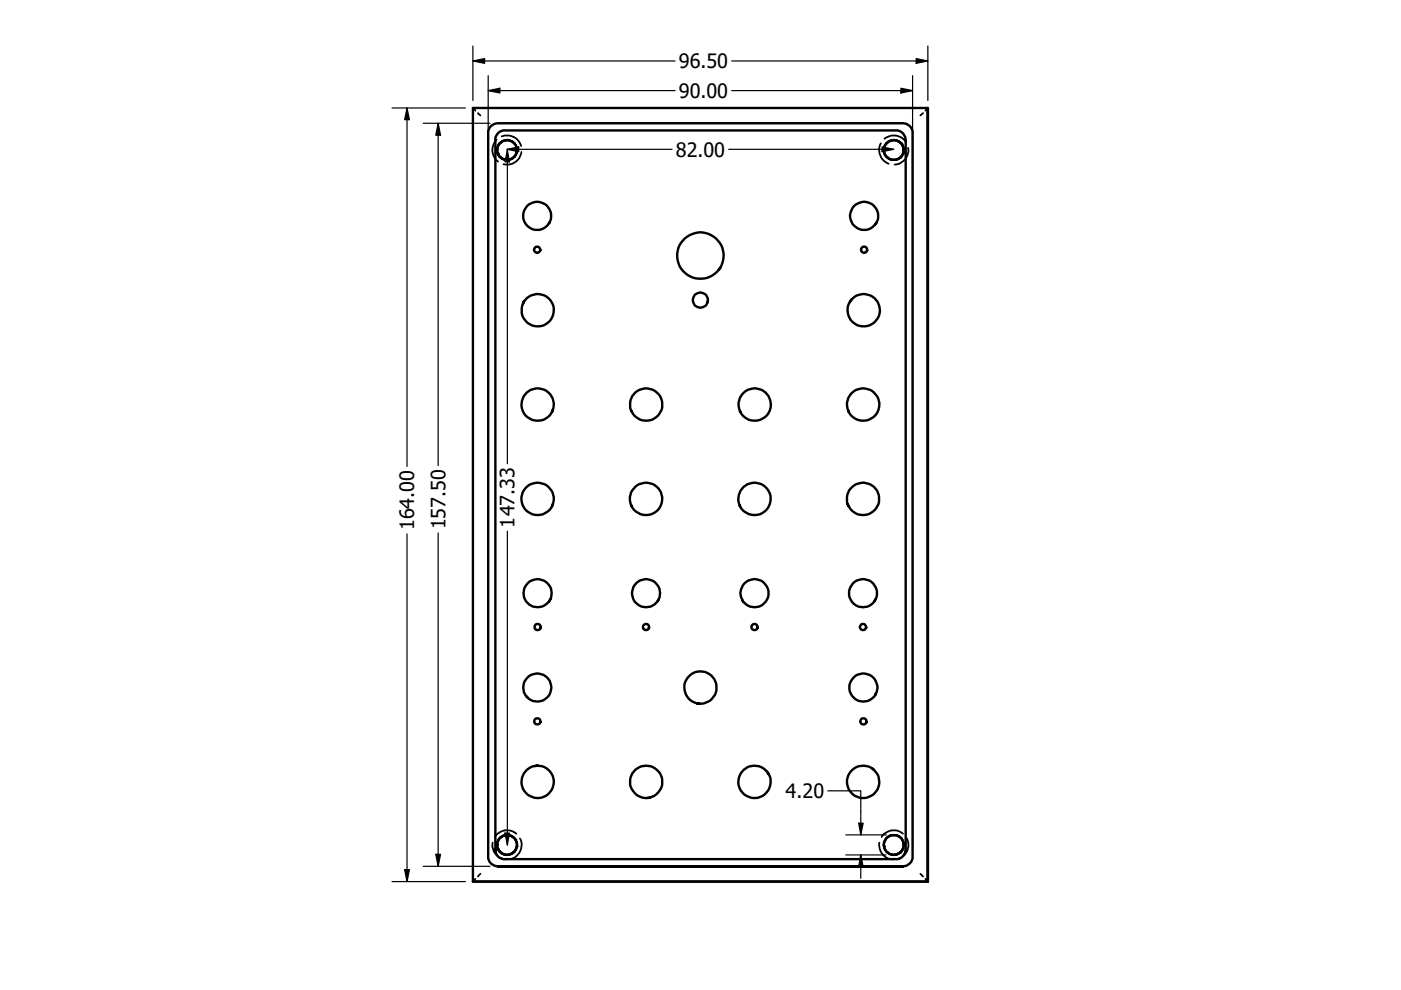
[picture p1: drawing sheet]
<svg xmlns="http://www.w3.org/2000/svg" width="297mm" height="210mm" viewBox="0 0 297 210" stroke-linecap="round" stroke-linejoin="round" font-family="sans-serif">
<defs><g id="words">
<g font-size="4.2">
<text x="144" y="14.4">96.50</text>
<text x="144" y="20.7">90.00</text>
<text x="143.3" y="33.2">82.00</text>
<text x="87.8" y="112.4" transform="rotate(-90 87.8 112.4)">164.00</text>
<text x="94.4" y="112.2" transform="rotate(-90 94.4 112.2)">157.50</text>
<text x="109.1" y="111.9" transform="rotate(-90 109.1 111.9)">147.33</text>
<text x="166.6" y="169.2">4.20</text>
</g>
</g></defs>
<!-- layer: Hidden (ANSI) -->
<g fill="#000">
<circle cx="105.4" cy="32.2" r=".19"/>
<circle cx="105.5" cy="32.5" r=".19"/>
<circle cx="106.1" cy="30.3" r=".19"/>
<circle cx="106.1" cy="33.4" r=".19"/>
<circle cx="106.5" cy="33.6" r=".19"/>
<circle cx="107.1" cy="29.8" r=".19"/>
<circle cx="107.2" cy="29.8" r=".19"/>
<circle cx="108.5" cy="29.9" r=".19"/>
<circle cx="108.5" cy="33.7" r=".19"/>
<circle cx="108.8" cy="30.2" r=".19"/>
<circle cx="109" cy="30.4" r=".19"/>
<circle cx="109" cy="33.2" r=".19"/>
<circle cx="109.1" cy="30.5" r=".19"/>
<circle cx="109.5" cy="32.5" r=".19"/>
<circle cx="109.5" cy="31.1" r=".19"/>
<circle cx="187.5" cy="31.1" r=".19"/>
<circle cx="187.5" cy="32.5" r=".19"/>
<circle cx="187.9" cy="30.5" r=".19"/>
<circle cx="188" cy="30.4" r=".19"/>
<circle cx="188" cy="33.2" r=".19"/>
<circle cx="188.2" cy="30.2" r=".19"/>
<circle cx="189.2" cy="29.8" r=".19"/>
<circle cx="189.2" cy="33.9" r=".19"/>
<circle cx="190.2" cy="29.8" r=".19"/>
<circle cx="190.8" cy="33.4" r=".19"/>
<circle cx="191.1" cy="30.5" r=".19"/>
<circle cx="191.1" cy="33.2" r=".19"/>
<circle cx="191.3" cy="32.9" r=".19"/>
<circle cx="191.5" cy="32.5" r=".19"/>
<circle cx="191.6" cy="32.2" r=".19"/>
<circle cx="105.4" cy="179.5" r=".19"/>
<circle cx="105.4" cy="179.2" r=".19"/>
<circle cx="105.4" cy="179.1" r=".19"/>
<circle cx="105.4" cy="178.8" r=".19"/>
<circle cx="105.5" cy="179.9" r=".19"/>
<circle cx="105.9" cy="177.8" r=".19"/>
<circle cx="106.1" cy="177.6" r=".19"/>
<circle cx="107.1" cy="177.1" r=".19"/>
<circle cx="109.3" cy="178" r=".19"/>
<circle cx="109.6" cy="179.4" r=".19"/>
<circle cx="187.5" cy="179.4" r=".19"/>
<circle cx="189.2" cy="177.1" r=".19"/>
<circle cx="191.1" cy="177.8" r=".19"/>
<circle cx="191.5" cy="179.9" r=".19"/>
<circle cx="191.6" cy="179.1" r=".19"/>
<circle cx="191.6" cy="179.2" r=".19"/>
<circle cx="191.6" cy="179.5" r=".19"/>
<circle cx="191.6" cy="178.8" r=".19"/>
<circle cx="105.9" cy="180.5" r=".19"/>
<circle cx="106.8" cy="181.1" r=".19"/>
<circle cx="107.4" cy="181.3" r=".19"/>
<circle cx="107.5" cy="181.3" r=".19"/>
<circle cx="108.9" cy="180.7" r=".19"/>
<circle cx="188.1" cy="180.7" r=".19"/>
<circle cx="189.5" cy="181.3" r=".19"/>
<circle cx="190.2" cy="181.1" r=".19"/>
<circle cx="190.6" cy="180.9" r=".19"/>
<circle cx="190.8" cy="180.8" r=".19"/>
<circle cx="190.9" cy="180.8" r=".19"/>
</g>
<g fill="none" stroke="#000" stroke-width=".38">
<path d="M100.3 22.9l.5 .6M101.3 24l.6 .5M105.3 29.6a3.1 3.1 0 0 0 .3 4.7M105.4 31.4h.1M105.4 32.2h.1M105.4 31.5v.1M105.4 32v.1M105.5 32.4v.1M105.5 31v.2M105.5 32.5v.1M105.7 32.8v.1M105.7 30.6v.2"/>
<path d="M105.7 32.9v.1M105.9 30.5h.1M105.9 33.2l.5 .4 .9 .3M106.2 33.4h.1M106.2 30.1v.1M106.4 28.9a3.1 3.1 0 0 1 4.1 2.1M106.4 33.6h.1M106.4 30v.1M106.5 29.9v.1M106.7 33.8h.1M106.7 29.9h.1M106.8 29.8h.1"/>
<path d="M106.8 33.8h.1M107 33.8l.1 .1M107 29.8h.1M107.1 33.9h.1M107.3 29.8l-.9 .2-.5 .5M107.4 29.7h.1M107.4 33.9h.1M107.5 29.7h.1M107.5 33.9h.1M107.8 29.8h.1M107.8 33.9h.1M108.1 29.8h.1"/>
<path d="M108.1 33.8h.1M108.2 29.8l.1 .1M108.3 33.8h-.1M108.5 30h.1M108.5 33.6h.1M108.7 30.1a2 2 0 0 1 .9 1.4M108.8 33.4l-.1 .1M108.8 33.4h.1M109.1 33.1v.1M109.2 30.6l.1 .2M109.3 32.9h.1M109.3 32.9l-.1 .1"/>
<path d="M109.4 31h.1M109.4 32.6v.1M109.5 31.3v.2M109.5 32.2v.1M109.6 32.2h-.1a1.71 1.71 0 0 1-.7 1.3M110.6 32.2a3.1 3.1 0 0 1-3.9 2.6M186.8 30.4a3.1 3.1 0 0 0 1.6 4.3M187.5 32.3v-.1l.3 .9 .4 .3M187.5 29.4a3 3 0 0 1 4.6 .7M187.6 31h.1M187.6 32.6v.1M187.6 32.9h.1"/>
<path d="M187.7 32.9l.1 .1M187.8 30.6l-.2 .2M187.9 33.1v.1M188.2 33.4h.1M188.2 30.1h.1a1.69 1.69 0 0 0-.8 1.4v-.2M188.4 33.6h.1M188.4 30h.1M188.5 33.7h.1M188.5 29.9h.1M188.7 33.8h.1M188.8 29.8l-.1 .1M188.8 29.8h.1"/>
<path d="M188.8 33.8h.1M189.1 33.9h.1M189.1 29.8h.1M189.4 29.7h.1M189.4 33.9h.1M189.5 29.7h.1M189.5 33.9h.1M189.7 29.8h.5l.9 .7M189.8 29.8h.1M189.8 33.9h.1M189.9 29.8h.1M190 33.8l-.1 .1"/>
<path d="M190.2 33.8h.1M190.2 29.9h.1M190.5 29.9l.1 .2M190.6 33.6h-.1M190.8 30.1v.1M190.9 30.3h.1M190.9 33.4h.1M191.1 33.2l-.5 .4-.9 .3M191.3 30.6v.1M191.3 32.9v.1M191.3 30.7v.1M191.3 32.8v.1"/>
<path d="M191.5 31v.2M191.5 32.5v.1M191.5 31.2h.1M191.5 32.4v.1M191.6 31.4h.1M191.6 32.2h.1M191.6 31.5v.1M191.6 32v.1M192.5 31.3a3 3 0 0 1-2.8 3.6M195.7 24l-.6 .5M196.7 22.9l-.5 .6M104.5 178.7a3 3 0 0 0 2.8 3.5"/>
<path d="M105.4 179v.2M105.4 179.4h.1M105.5 178.5l-.1 .4M105.5 178.7h.1M105.5 179.9l.2 .2M105.6 178.3l-.1 .2M105.7 178.1v.1M105.7 178v.1M105.8 177.9l-.2 .3M106.2 177.5h.1M106.4 177.3v.1M106.6 177.3h-.1"/>
<path d="M106.7 177.2h.1M106.8 177.1h.1M107.1 177.1h.1M107.4 177.1h.1M107.5 177l.1 .1M107.8 177.1h.1M107.9 177.1h.1M108.1 177.1h.1M108.2 177.2h.1M108.5 177.3h.1M108.6 177.3v.1M108.8 177.5l.1 .1"/>
<path d="M108.8 177.5a2.08 2.08 0 0 0-2.9 .3M109 177.7l.2 .1M109.3 178.1v.1M109.4 178.3l.1 .2M109.5 176.8a3 3 0 0 0-4.6 .7M109.5 179.7v.1M109.5 179.9h.1M109.5 178.8a2.07 2.07 0 0 1-1.7 2.4h.1M109.5 178.7h.1M109.5 179.5h.1M109.6 179v.1M109.6 179.2h.1"/>
<path d="M110.2 177.8a3 3 0 0 1-1.6 4.2M186.4 178.7a3.1 3.1 0 0 0 3 3.5M187.4 178.9a2.16 2.16 0 0 0 1.8 2.3h-.2M187.4 179v.1M187.4 179.2h.1M187.5 178.7h.1M187.5 178.8v.1M187.5 179.5h.1M187.5 179.9h.1M187.5 178.4v.1M187.5 179.7v.1M187.6 178.3v.1"/>
<path d="M187.7 178.1l-.1 .1M187.7 178h.1M188 177.7l-.2 .1M188.2 177.5l-.1 .1M188.2 177.5a2.16 2.16 0 0 1 2.9 .3M188.5 177.3l-.1 .1M188.7 177.2h.1M188.8 177.1h.1M189 177.1h.2M189.5 177l-.1 .1M189.5 177.1h.1M189.8 177.1h.1"/>
<path d="M189.9 177.1h.1M190.1 177.1h.1M190.2 177.2h.1M190.5 177.3l.1 .1M190.8 177.5h.1M190.9 177.6h.1M191.2 177.9l.2 .3M191.3 178v.2M191.5 178.3v.2M191.5 176.8a2.99 2.99 0 0 0-4.6 .7M191.5 179.9l-.1 .2M191.5 178.5l.1 .4"/>
<path d="M191.5 178.7h.1M191.6 179v.2M191.6 179.4h.1M192.3 177.8a3 3 0 0 1-1.7 4.2M100.8 186.3l-.5 .6M101.9 185.3l-.6 .5M105 180.1l.1 .7 .2 .3M105.7 180.2h.1M105.8 180.3l.1 .3M105.9 180.4v.1M106 181.9l1 .3M106.1 180.8h.1"/>
<path d="M106.1 180.7l.1 .1M106.4 180.9h.1M106.7 181.1h.1M106.8 181.1h.1M107 181.2h.2h-.1M107.4 181.2l.2 .1M108.1 181.1h.1M108.3 181.1h.1M108.5 180.9v.1M108.6 180.9h.1M108.8 180.8h.1M109.1 180.5v.1"/>
<path d="M109.2 180.4h.1M109.3 180.1h.1M109.3 180.2h.1M187.6 180.1h.1M187.7 180.2h.1M187.8 180.4h.1M187.9 180.5l.1 .1M188.2 180.8h.1M188.3 180.9l.2 .1M188.7 181.1h.1M188.8 181.1h.1M189.6 181.2l-.2 .1"/>
<path d="M189.9 181.2h-.1h.2M190.1 181.1h.1M190.3 181.1h-.1M190.6 180.9h-.1M190.9 180.7l-.1 .1M191 181.9l-1 .3M191.1 180.4v.1M191.3 180.3l-.2 .3M191.3 180.2h.1M192 180.1l-.3 1M195.1 185.3l.6 .5M196.2 186.3l.5 .6"/>
</g>
<!-- layer: Visible (ANSI) -->
<g fill="none" stroke="#000" stroke-width=".51">
<path d="M100.3 22.9h96.4v164h-96.4zM105.4 31.8v-.3l.1 1M105.5 32.5l.2 .4M105.5 31.2l-.1 .2M105.7 30.8l-.2 .3M105.7 32.9l.2 .2M105.9 30.5l-.2 .2M105.9 33.2l.2 .2M106.1 30.3l-.2 .2M106.2 33.4l.2 .2M106.3 33.5a2.09 2.09 0 0 1 .2-3.5 2.09 2.09 0 0 1 3.1 1.6 2.09 2.09 0 0 1-2.7 2.2l-.6-.3 .3 .2M106.4 30.1h-.2"/>
<path d="M106.5 33.6l.2 .2M106.7 29.9h-.2M106.9 33.8h.1M107 29.8h-.1M107.2 33.9h.2M107.4 29.7l-.2 .1M107.6 29.7l.2 .1M107.6 33.9h.2M107.9 29.8h.2M108.1 33.8l-.2 .1M108.3 29.9h.2M108.5 33.7l-.2 .1"/>
<path d="M108.6 30l.1 .1M108.7 33.5l-.1 .1M108.8 30.2l.2 .2M109 33.2l-.2 .2M109.1 30.5l.1 .1M109.2 33l-.1 .1M109.3 30.8l.1 .2M109.4 32.7l-.1 .2M109.5 31.1v.2M109.5 31.5v.7l.1-.4M109.5 32.3v.2M187.4 31.8l.1-.3v.7"/>
<path d="M187.5 32.3v.2M187.5 31.1v.2M187.6 32.7v.2M187.6 30.8v.2M187.8 33l.1 .1M187.9 30.5l-.1 .1M188 33.2l.2 .2M188.2 30.2l-.2 .2M188.3 33.5l.1 .1M188.4 30l-.1 .1M188.6 33.7l.1 .1M188.7 29.9h-.1"/>
<path d="M188.9 33.8l.2 .1M189.1 29.8h-.2M189.2 33.9h.2M189.4 29.7l-.2 .1M189.6 33.9h.2M189.6 29.7l.2 .1M190 33.8h.2M190 29.8h.2M190.3 29.9h.2M190.4 29.9l.4 .2a2.12 2.12 0 0 0-3.4 1.2 2.12 2.12 0 0 0 2.5 2.6 2.12 2.12 0 0 0 1.2-3.4l-.3-.4M190.5 33.6l-.2 .2M190.6 30.1h.2"/>
<path d="M190.8 33.4l-.2 .2M190.9 30.3l.2 .2M191.1 33.2l-.2 .2M191.1 30.5l.2 .2M191.3 30.8l.2 .3M191.5 32.5l-.4 .6M191.5 31.2l.1 .2M191.6 31.5v.7v-.4M191.6 32.2l-.1 .3M114.6 53.1a.65 .65 0 0 0-.7-.8 .65 .65 0 0 0-.6 .9 .65 .65 0 0 0 1.1 .2l.2-.3-.1 .1M116.5 47.2l-.2 .3a2.98 2.98 0 0 0-1.8-4.6 2.98 2.98 0 0 0-3.5 3.5 2.98 2.98 0 0 0 4.6 1.8l.7-.7M152.8 56.7l-.4 .5a4.9 4.9 0 0 0-3.1-7.8 4.9 4.9 0 0 0-5.5 6.4 4.9 4.9 0 0 0 8.2 1.8l.4-.4"/>
<path d="M183.8 53.1a.63 .63 0 0 0-.7-.7 .63 .63 0 0 0-.4 .9 .63 .63 0 0 0 1.1-.1v-.1v.1M185.9 47.2l-.3 .3a2.98 2.98 0 0 0-1.8-4.6 2.98 2.98 0 0 0-3.5 3.5 2.98 2.98 0 0 0 4.7 1.8l.6-.7M111.1 64a3.4 3.4 0 0 1 5.4-.6 3.4 3.4 0 0 1-1 5.4 3.4 3.4 0 0 1-4.9-2.4l.1-1.5 .4-.9-.2 .4M150.1 63.9a1.59 1.59 0 0 0-2.1-1.8 1.59 1.59 0 0 0-.7 2.7 1.59 1.59 0 0 0 2.7-.6l.1-.3-.1 .3M180.5 63.6a3.4 3.4 0 0 1 5.7 .7 3.4 3.4 0 0 1-3 4.9 3.4 3.4 0 0 1-3.2-4.8l.5-.8-.3 .4M117.2 86.9a3.4 3.4 0 0 0-3.7-4.5 3.4 3.4 0 0 0-2.3 5.4 3.4 3.4 0 0 0 5.8-.5l.2-.4-.2 .4M133.7 86.9a3.4 3.4 0 0 1 3-4.6 3.4 3.4 0 0 1 3.6 4.2 3.4 3.4 0 0 1-5 2.2l-.7-.5-.9-1.3 .3 .4M156.8 86.9a3.4 3.4 0 0 1 3.7-4.5 3.4 3.4 0 0 1 2.3 5.4 3.4 3.4 0 0 1-5.8-.5l-.2-.4 .2 .4M179.8 86.9a3.4 3.4 0 0 1 3.7-4.5 3.4 3.4 0 0 1 2.3 5.4 3.4 3.4 0 0 1-5.8-.5l-.2-.4 .2 .4M117.2 106.9a3.4 3.4 0 0 0-3.7-4.5 3.4 3.4 0 0 0-2.3 5.4 3.4 3.4 0 0 0 5.8-.4l.2-.5-.2 .5M133.7 106.9a3.4 3.4 0 0 1 3.8-4.5 3.4 3.4 0 0 1 2.3 5.4 3.4 3.4 0 0 1-5.9-.4l-.2-.5 .2 .5M156.7 106.9a3.4 3.4 0 0 1 3.8-4.5 3.4 3.4 0 0 1 2.3 5.4 3.4 3.4 0 0 1-5.9-.4l-.2-.5 .2 .5"/>
<path d="M179.7 106.9a3.4 3.4 0 0 1 3-4.6 3.4 3.4 0 0 1 3.6 4.2 3.4 3.4 0 0 1-5 2.2l-.8-.5-.8-1.3 .3 .5M114.6 133.1a.66 .66 0 0 0-.8-.8 .66 .66 0 0 0-.3 1.1 .66 .66 0 0 0 1.1-.1v-.2v.1M116.6 127.1a2.97 2.97 0 0 0-2.4-4.3 2.97 2.97 0 0 0-3 3.9 2.97 2.97 0 0 0 4.9 1.2l.5-.8-.2 .4M137.6 133.1a.66 .66 0 0 0-.8-.8 .66 .66 0 0 0-.4 1.1 .66 .66 0 0 0 1.1-.1l.1-.2v.1M139.6 127.1l-.2 .4a2.98 2.98 0 0 0-1.8-4.6 2.98 2.98 0 0 0-3.5 3.5 2.98 2.98 0 0 0 4.6 1.8l.7-.7M157.4 127.1a2.96 2.96 0 0 1 2.4-4.2 2.96 2.96 0 0 1 3.1 3.7 2.96 2.96 0 0 1-4.7 1.6l-.7-.7-.1-.4 .1 .4M160.6 133.1a.63 .63 0 0 0-.8-.7 .63 .63 0 0 0-.3 1 .63 .63 0 0 0 1-.1l.1-.2v.1M183.6 133.1a.65 .65 0 0 0-.6-.8 .65 .65 0 0 0-.6 .9 .65 .65 0 0 0 1.1 .2l.1-.3v.1M185.6 127.1l-.2 .4a2.98 2.98 0 0 0-1.8-4.6 2.98 2.98 0 0 0-3.6 3.5 2.98 2.98 0 0 0 4.7 1.8l.7-.7M111.5 147.5a2.98 2.98 0 0 1 1.8-4.6 2.98 2.98 0 0 1 3.5 3.5 2.98 2.98 0 0 1-4.7 1.8l-.6-.7 .3 .4M114.6 153.1a.66 .66 0 0 0-.9-.8 .66 .66 0 0 0-.3 1.1 .66 .66 0 0 0 1.1-.1l.1-.2v.1M147.8 149.1l.5 .1a3.4 3.4 0 0 1-2.7-5.2 3.4 3.4 0 0 1 5.9 0 3.4 3.4 0 0 1-2.7 5.2h-.5"/>
<path d="M183.7 153.1a.66 .66 0 0 0-.8-.8 .66 .66 0 0 0-.4 1.1 .66 .66 0 0 0 1.1-.1l.1-.2-.1 .1M185.7 147.1l-.2 .4a3 3 0 0 0-1.2-4.5 3 3 0 0 0-4.2 2.1 3 3 0 0 0 3 3.7 3.1 3.1 0 0 0 2.4-1.3M105.4 179.2l.1 .7M105.4 178.8v.3M105.5 179.9l.2 .3M105.5 178.5v.2M105.7 178.2l-.1 .1M106.1 177.6l-.4 .4M106.4 177.4l-.2 .1M106.7 177.2l-.1 .1M107.1 177.1h-.2M107.2 177.1h.2"/>
<path d="M107.6 177.1h.2M107.9 177.1h.2M108.3 177.2l.2 .1M108.6 177.4l.2 .1M108.9 177.6l.1 .1M109.2 177.8l.1 .2M109.3 178.2l.1 .1M109.5 178.5v.2M109.5 179.9l-.2 .2M109.5 179.5v.2M109.6 178.9v.1M109.6 179.2v.2"/>
<path d="M114 162.3a3.4 3.4 0 0 1 3.1 4.9 3.4 3.4 0 0 1-5.8 .8 3.4 3.4 0 0 1 1.7-5.5l1-.2-.5 .1M137.7 169.1l-.5 .1a3.4 3.4 0 0 0 2.7-5.2 3.4 3.4 0 0 0-5.8 0 3.4 3.4 0 0 0 2.7 5.2h.4M162.6 163.6l.3 .4a3.4 3.4 0 0 0-5.7-.2 3.4 3.4 0 0 0 1.9 5.4 3.4 3.4 0 0 0 4.3-3.8l-.1-.5-.4-.9M184.9 162.9l.4 .3a3.4 3.4 0 0 0-5.5 1.6 3.4 3.4 0 0 0 3.6 4.4 3.4 3.4 0 0 0 2.5-5.2l-.6-.8M187.4 179.2l.1 .2M187.5 179.5v.2M187.5 178.9l-.1 .1M187.5 178.5v.2M187.6 179.9v.2M187.6 178.2v.1M187.8 177.8v.2M188.1 177.6l-.1 .1"/>
<path d="M188.4 177.4l-.2 .1M188.7 177.2l-.2 .1M189 177.1h-.1M189.2 177.1h.2M189.6 177.1h.2M190 177.1h.1M190.3 177.2l.2 .1M190.4 177.3l.4 .2a2.09 2.09 0 0 0-3.3 1.2 2.09 2.09 0 0 0 2.5 2.5 2.09 2.09 0 0 0 1.2-3.3l-.6-.5M190.9 177.6l.4 .4M191.3 178.2l.2 .1M191.5 179.9l-.2 .3M191.5 178.5v.2"/>
<path d="M191.6 179.2l-.1 .7M191.6 178.8v.3M100.3 186.9h96.4v-164v164M105 180.1v-150.5a1.93 1.93 0 0 1 2-1.9h83a2.03 2.03 0 0 1 2 1.9v150.5a2.05 2.05 0 0 1-2 2.1h-83a1.94 1.94 0 0 1-2-2.1v.4M105.5 183.7h86h-86a2.05 2.05 0 0 1-2-2.1v-153.4a2.03 2.03 0 0 1 2-2.1h86a2.05 2.05 0 0 1 2 2.1v153.4a2.03 2.03 0 0 1-2 2.1M105.7 180.2l.2 .2M105.9 180.5l.2 .3M106.2 180.8l.2 .1M106.5 180.9l.2 .2M106.8 181.1l.3 .1M107.2 181.2l.2 .1M107.8 181.2l-.3 .1"/>
<path d="M108.1 181.1l-.2 .1M108.5 181l-.2 .1M108.8 180.8l-.3 .2a2.11 2.11 0 0 0 .4-3.5 2.11 2.11 0 0 0-3.4 1 2.11 2.11 0 0 0 2.3 2.7l.7-.2M108.8 180.8l-.2 .1M109.1 180.6l-.2 .1M109.3 180.2l-.1 .2M187.7 180.2l.1 .2M188 180.6l.1 .1M188.2 180.8l.1 .1M188.5 181l.2 .1M188.8 181.1l.2 .1M189.2 181.2l.3 .1"/>
<path d="M189.8 181.2l-.3 .1M190.2 181.1l-.3 .1M190.8 180.8l-.6 .3M191.1 180.5l-.2 .3M191.3 180.2l-.2 .2"/>
</g>
<!-- layer: Dimension (ANSI) -->
<g fill="none" stroke="#000" stroke-width=".25">
<path d="M100.3 12.9l2.4-.5v1zM100.3 12.9h42.8M100.3 9.8v11.5M103.5 19.2l2.5-.5v1zM103.5 19.2h39.6M103.5 16v164.1M155.1 12.9h41.6M155.1 19.2h38.4M191 18.7l2.5 .5-2.5 .5zM193.5 16v164.1M194.2 12.4l2.5 .5-2.5 .5zM196.7 9.8v11.5"/>
<path d="M83.1 22.9h15.6M86.3 22.9l.5 2.5h-1zM86.3 22.9v76M89.7 26.1h14.2M92.9 26.1l.5 2.6h-1zM92.9 26.1v72.6M107.5 31.7l2.5-.5v1zM107.5 31.7h35M107.6 31.8l.4 2.5h-.9zM107.6 31.8v66.5M154.5 31.7h35M187 31.2l2.5 .5-2.5 .5z"/>
<path d="M86.3 113.2v73.7M92.9 113v70.7M107.6 112.6v66.6M107.1 176.6h.9l-.4 2.6zM175.5 167.7h7v9.3M179.3 177h8.6M182.1 174.5h.9l-.5 2.5zM83.1 186.9h15.6M85.8 184.4h1l-.5 2.5zM89.7 183.7h14.2M92.4 181.1h1l-.5 2.6zM179.3 181.3h8.5"/>
<path d="M182.5 181.3l.5 2.4h-.9zM182.5 181.3v4.9"/>
</g>
<g fill="#000">
<path d="M100.3 12.9l2.4-.5v1z" fill-rule="evenodd"/>
<path d="M103.5 19.2l2.5-.5v1z" fill-rule="evenodd"/>
<path d="M191 18.7l2.5 .5-2.5 .5z" fill-rule="evenodd"/>
<path d="M194.2 12.4l2.5 .5-2.5 .5z" fill-rule="evenodd"/>
<path d="M86.3 22.9l.5 2.5h-1z" fill-rule="evenodd"/>
<path d="M92.9 26.1l.5 2.6h-1z" fill-rule="evenodd"/>
<path d="M107.6 31.8l.4 2.5h-.9z" fill-rule="evenodd"/>
<path d="M107.5 31.7l2.5-.5v1z" fill-rule="evenodd"/>
<path d="M187 31.2l2.5 .5-2.5 .5z" fill-rule="evenodd"/>
<path d="M107.1 176.6h.9l-.4 2.6z" fill-rule="evenodd"/>
<path d="M182.1 174.5h.9l-.5 2.5z" fill-rule="evenodd"/>
<path d="M85.8 184.4h1l-.5 2.5z" fill-rule="evenodd"/>
<path d="M92.4 181.1h1l-.5 2.6z" fill-rule="evenodd"/>
<path d="M182.5 181.3l.5 2.4h-.9z" fill-rule="evenodd"/>
</g>
<use href="#words"/>
</svg>
